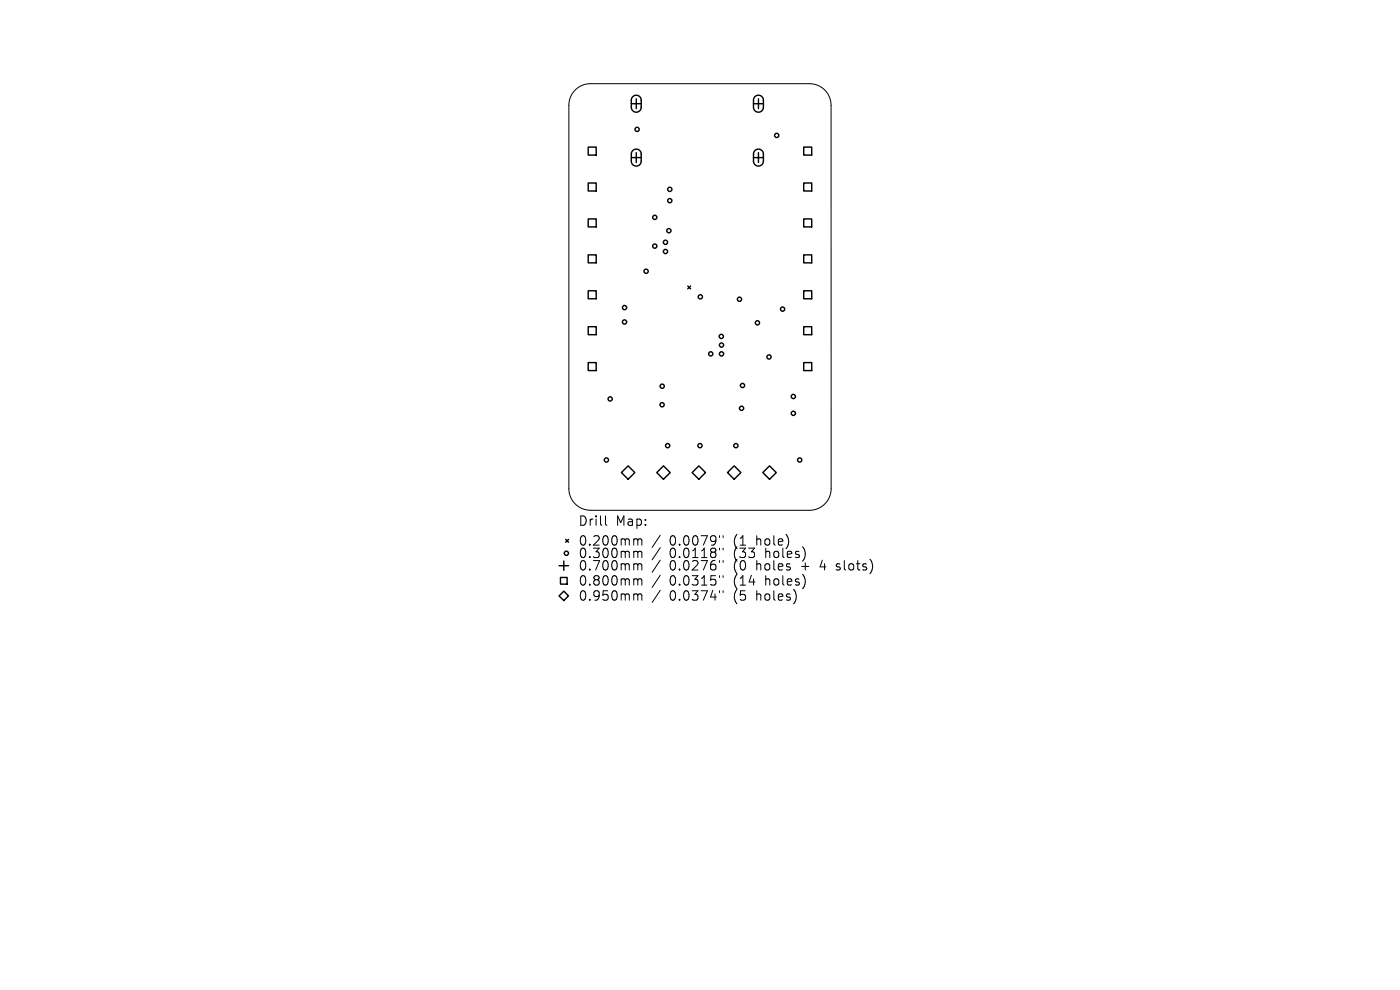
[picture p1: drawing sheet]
<svg xmlns="http://www.w3.org/2000/svg" width="297mm" height="210mm" viewBox="0 0 297 210" stroke-linecap="round" stroke-linejoin="round" font-family="sans-serif">
<defs><g id="words">
<g font-size="2.8">
<text x="122.6" y="111.8">Drill</text>
<text x="130.6" y="111.8">Map:</text>
<text x="122.6" y="116">0.200mm</text>
<text x="122.6" y="118.7">0.300mm</text>
<text x="142.1" y="116">0.0079&quot;</text>
<text x="142.1" y="118.7">0.0118&quot;</text>
<text x="155.8" y="116">(1</text>
<text x="155.8" y="118.7">(33</text>
<text x="160.7" y="116">hole)</text>
<text x="162.6" y="118.7">holes)</text>
<text x="122.6" y="121.3">0.700mm</text>
<text x="122.6" y="124.5">0.800mm</text>
<text x="142.1" y="121.3">0.0276&quot;</text>
<text x="142.1" y="124.5">0.0315&quot;</text>
<text x="155.8" y="121.3">(0</text>
<text x="155.8" y="124.5">(14</text>
<text x="160.7" y="121.3">holes</text>
<text x="162.6" y="124.5">holes)</text>
<text x="170.5" y="121.3">+</text>
<text x="174.7" y="121.3">4</text>
<text x="178.3" y="121.3">slots)</text>
<text x="122.6" y="127.7">0.950mm</text>
<text x="142.1" y="127.7">0.0374&quot;</text>
<text x="155.8" y="127.7">(5</text>
<text x="160.7" y="127.7">holes)</text>
</g>
</g></defs>
<g fill="none" stroke="#000" stroke-width=".21">
<path d="M122 19.1a4.6 4.6 0 0 1 3.3-1.3h46.4a4.6 4.6 0 0 1 4.6 4.5v81.4a4.6 4.6 0 0 1-4.6 4.5h-46.4a4.6 4.6 0 0 1-4.6-4.5v-81.4a4.6 4.6 0 0 1 1.3-3.2zM128.5 109.4v1.8l.2 .2M134.7 114.3l.5 .1 .1 .2M134.7 116.9l.5 .1 .1 .2M134.7 119.6h.3l.3 .3M135.3 114.6l.3-.3 .5 .1 .1 1.2M135.3 114.6v1M135.3 117.2v1.1M135.3 119.9v1M135.3 117.2l.3-.3 .5 .1 .1 1.3M135.3 119.9l.3-.3 .5 .1 .1 1.2M140.1 113.5l-1.7 2.6"/>
<path d="M140.1 116.2l-1.7 2.6M140.1 118.8l-1.7 2.6M152.6 113.6v.4M152.6 116.3v.4M152.6 118.9v.4M153.4 113.6v.4M153.4 116.3v.4M153.4 118.9v.4M177.5 119.7v.5M134.7 122.8l.5 .1 .1 .2M134.7 126l.5 .1 .1 .2M135.3 123.1v1"/>
<path d="M135.3 126.3v1M135.3 123.1l.3-.3 .5 .1 .1 1.2M135.3 126.3l.3-.3 .5 .1 .1 1.2M140.1 122l-1.7 2.6M140.1 125.2l-1.7 2.6M152.6 122.1v.4M152.6 125.3v.4M153.4 122.1v.4M153.4 125.3v.4M177.4 120.8l.2 .1"/>
</g>
<g fill="none" stroke="#000" stroke-width=".3">
<path d="M124.8 31.2h1.7v1.7h-1.7zM124.8 38.8h1.7v1.7h-1.7zM133.9 34.2v-1.5a1.05 1.05 0 0 1 1.1-1.1 1.05 1.05 0 0 1 1 1.1v1.5M133.9 22h2.1M133.9 33.4h2.1M133.9 34.2a1.05 1.05 0 0 0 1.1 1 1.05 1.05 0 0 0 1-1M134.2 20.5a1.05 1.05 0 0 1 1.2-.2 1.05 1.05 0 0 1 .6 1v1.5a1.05 1.05 0 0 1-1 1 1.05 1.05 0 0 1-1.1-1v-1.7zM135 21v2.1M135 32.4v2.1M159.8 34.2v-1.5a1.05 1.05 0 0 1 1.1-1.1 1.05 1.05 0 0 1 1 1.1v1.5M159.8 22h2.1M159.8 33.4h2.1"/>
<path d="M159.8 34.2a1.05 1.05 0 0 0 1.1 1 1.05 1.05 0 0 0 1-1M160.2 20.5a1.05 1.05 0 0 1 1.1-.2 1.05 1.05 0 0 1 .6 1v1.5a1.05 1.05 0 0 1-1 1 1.05 1.05 0 0 1-1.1-1l.1-1.7zM160.9 21v2.1M160.9 32.4v2.1M170.5 31.2h1.7v1.7h-1.7zM170.5 38.8h1.7v1.7h-1.7zM124.8 46.4h1.7v1.7h-1.7zM124.8 54.1h1.7v1.7h-1.7zM170.5 46.4h1.7v1.7h-1.7zM170.5 54.1h1.7v1.7h-1.7zM124.8 61.7h1.7v1.7h-1.7zM124.8 69.3h1.7v1.7h-1.7z"/>
<path d="M124.8 76.9h1.7v1.7h-1.7zM145.9 60.7l.6 .6M146.5 60.7l-.6 .6M170.5 61.7h1.7v1.7h-1.7zM170.5 69.3h1.7v1.7h-1.7zM170.5 76.9h1.7v1.7h-1.7zM119.6 119v2M120 114.4l.6 .6M120.6 114.4l-.6 .6M131.8 100.2l1.5-1.4 1.4 1.4-1.4 1.5zM139.3 100.2l1.5-1.4 1.4 1.4-1.4 1.5zM146.8 100.2l1.5-1.4 1.4 1.4-1.4 1.5z"/>
<path d="M154.3 100.2l1.5-1.4 1.4 1.4-1.4 1.5zM161.8 100.2l1.5-1.4 1.4 1.4-1.4 1.5zM118.6 120h2M118.9 122.5h1.4v1.4h-1.4zM119.6 125.4l1 1-1 1-1-1z"/>
<circle cx="135.2" cy="27.4" r=".45"/>
<circle cx="164.8" cy="28.7" r=".45"/>
<circle cx="137.1" cy="57.5" r=".45"/>
<circle cx="138.9" cy="46.1" r=".45"/>
<circle cx="138.9" cy="52.2" r=".45"/>
<circle cx="141.2" cy="51.4" r=".45"/>
<circle cx="141.2" cy="53.4" r=".45"/>
<circle cx="141.9" cy="48.9" r=".45"/>
<circle cx="142.1" cy="42.6" r=".45"/>
<circle cx="142.1" cy="40.2" r=".45"/>
<circle cx="132.5" cy="68.3" r=".45"/>
<circle cx="132.5" cy="65.3" r=".45"/>
<circle cx="148.6" cy="63" r=".45"/>
<circle cx="150.8" cy="75.1" r=".45"/>
<circle cx="153" cy="71.4" r=".45"/>
<circle cx="153.1" cy="75.1" r=".45"/>
<circle cx="153.1" cy="73.2" r=".45"/>
<circle cx="156.9" cy="63.5" r=".45"/>
<circle cx="160.7" cy="68.5" r=".45"/>
<circle cx="163.1" cy="75.7" r=".45"/>
<circle cx="166" cy="65.6" r=".45"/>
<circle cx="128.6" cy="97.6" r=".45"/>
<circle cx="129.4" cy="84.6" r=".45"/>
<circle cx="140.5" cy="85.9" r=".45"/>
<circle cx="140.5" cy="81.9" r=".45"/>
<circle cx="141.6" cy="94.5" r=".45"/>
<circle cx="148.5" cy="94.5" r=".45"/>
<circle cx="156.1" cy="94.5" r=".45"/>
<circle cx="157.3" cy="86.6" r=".45"/>
<circle cx="157.5" cy="81.8" r=".45"/>
<circle cx="168.3" cy="84.1" r=".45"/>
<circle cx="168.3" cy="87.7" r=".45"/>
<circle cx="169.6" cy="97.6" r=".45"/>
<circle cx="120.2" cy="117.4" r=".45"/>
</g>
<use href="#words"/>
</svg>
